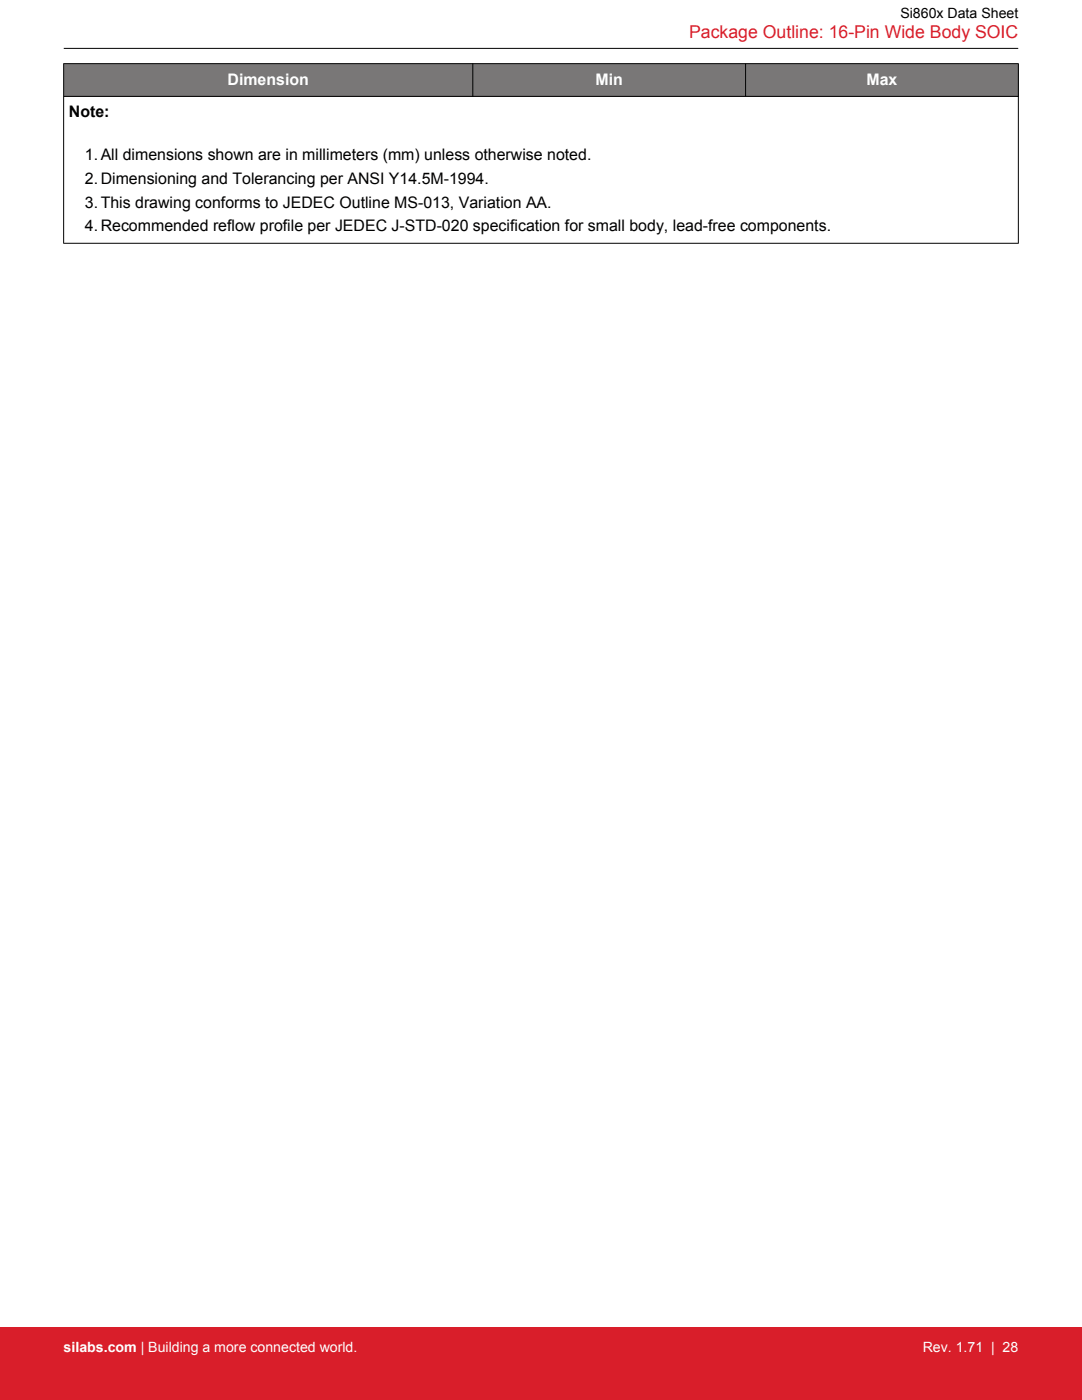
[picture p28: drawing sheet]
<svg xmlns="http://www.w3.org/2000/svg" width="216mm" height="279mm" viewBox="0 0 216 279" stroke-linecap="round" stroke-linejoin="round" font-family="sans-serif">
<defs><g id="words">
<text font-size="3.5" fill="#d91e2a" x="137.5" y="7.5">Package Outline: 16-Pin Wide Body SOIC</text>
<g font-size="3.2" fill="#fff">
<text x="45.4" y="16.9">Dimension</text>
<text x="118.8" y="16.9">Min</text>
<text x="172.9" y="16.9">Max</text>
</g>
<g font-size="3.2">
<text x="13.7" y="23.4">Note:</text>
<text x="16.9" y="32">1.All dimensions shown are in millimeters (mm) unless otherwise noted.</text>
<text x="16.9" y="36.7">2.Dimensioning and Tolerancing per ANSI Y14.5M-1994.</text>
<text x="16.9" y="41.5">3.This drawing conforms to JEDEC Outline MS-013, Variation AA.</text>
<text x="16.9" y="46.2">4.Recommended reflow profile per JEDEC J-STD-020 specification for small body, lead-free components.</text>
</g>
<text font-size="2.8" x="179.7" y="3.5">Si860x Data Sheet</text>
<g font-size="2.8" fill="#fff">
<text x="12.7" y="269.9">silabs.com | Building a more connected world.</text>
<text x="184.1" y="269.9">Rev. 1.71 | 28</text>
</g>
</g></defs>
<g fill="#797777">
<path d="M12.7 12.7h190.5v6.5h-190.5z" fill-rule="evenodd"/>
<path d="M12.7 12.7h190.5v6.5h-190.5z" fill-rule="evenodd"/>
</g>
<path d="M12.7 19.2h190.5M12.7 12.7h190.5M12.7 12.7v35.9M12.7 9.7h190.5M94.3 12.7v6.6M148.8 12.7v6.6M203.2 12.7v35.9M12.7 48.6h190.5" fill="none" stroke="#000" stroke-width=".2"/>
<path d="M0 264.9h215.9v14.5h-215.9z" fill="#d91e2a"/>
<use href="#words"/>
</svg>
